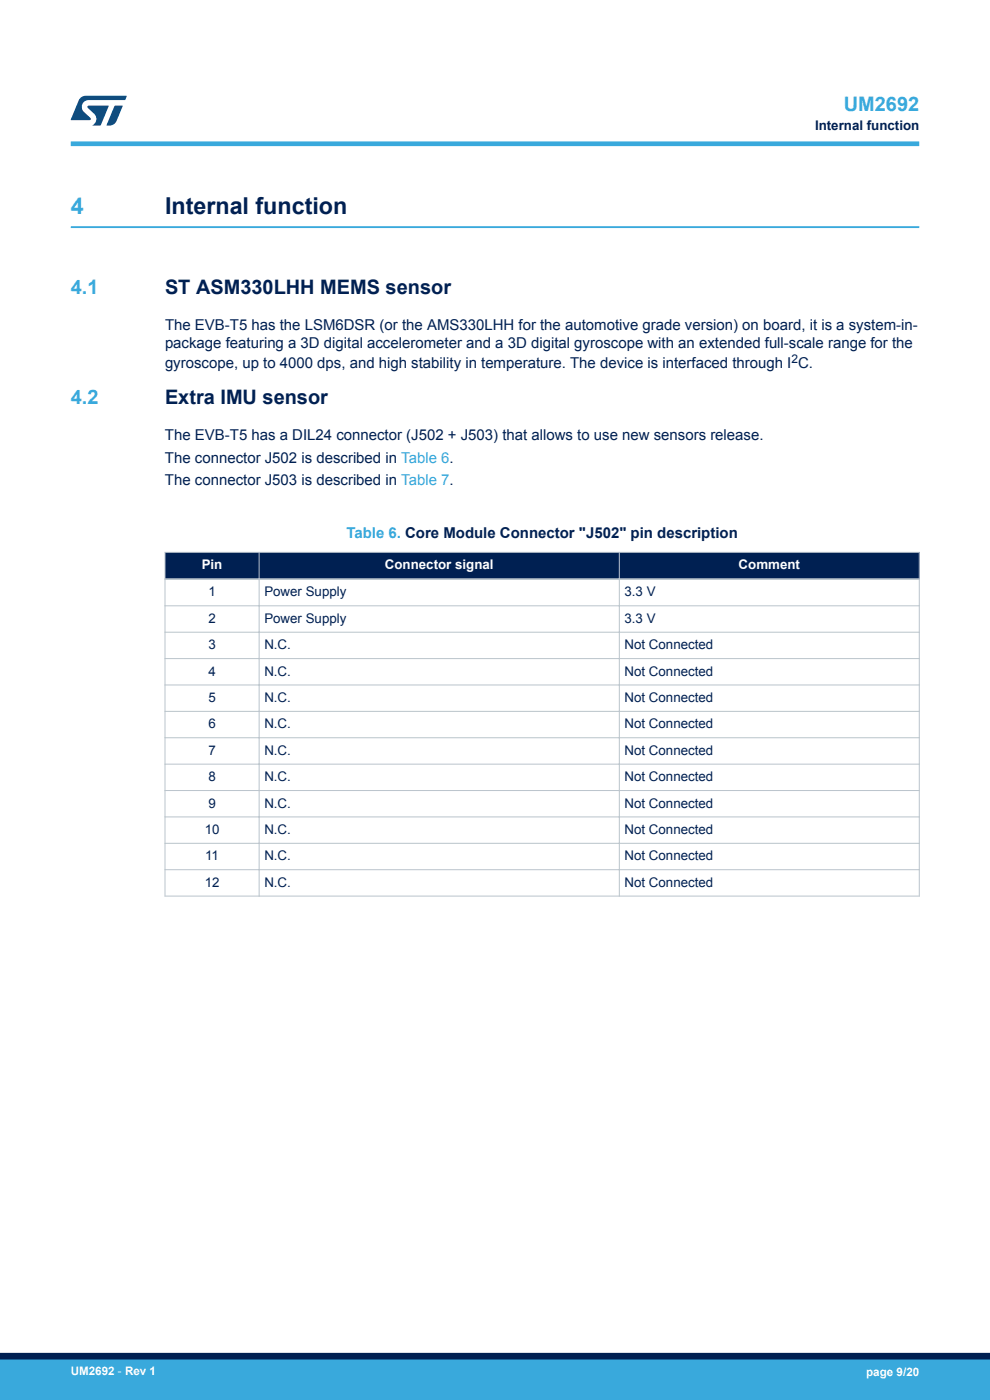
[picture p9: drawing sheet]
<svg xmlns="http://www.w3.org/2000/svg" width="210mm" height="297mm" viewBox="0 0 210 297" stroke-linecap="round" stroke-linejoin="round" font-family="sans-serif">
<defs><g id="words">
<text font-size="4.9" fill="#39a9dc" x="15" y="45.4">4</text>
<text font-size="4.9" fill="#002052" x="35" y="45.4">Internal function</text>
<g font-size="4.2" fill="#39a9dc">
<text x="179" y="23.5">UM2692</text>
<text x="15" y="62.4">4.1</text>
<text x="15" y="85.7">4.2</text>
</g>
<g font-size="4.2" fill="#002052">
<text x="35" y="62.4">ST ASM330LHH MEMS sensor</text>
<text x="35" y="85.7">Extra IMU sensor</text>
</g>
<g font-size="3.2" fill="#002052">
<text x="35" y="70">The EVB-T5 has the LSM6DSR (or the AMS330LHH for the automotive grade version) on board, it is a system-in-</text>
<text x="35" y="73.8">package featuring a 3D digital accelerometer and a 3D digital gyroscope with an extended full-scale range for the</text>
<text x="35" y="78.2">gyroscope, up to 4000 dps, and high stability in temperature. The device is interfaced through I C.</text>
<text x="35" y="93.4">The EVB-T5 has a DIL24 connector (J502 + J503) that allows to use new sensors release.</text>
<text x="35" y="98.1">The connector J502 is described in Table 6.</text>
<text x="35" y="102.9">The connector J503 is described in Table 7.</text>
</g>
<text font-size="3.2" fill="#39a9dc" x="73.5" y="114.2">Table 6. Core Module Connector &quot;J502&quot; pin description</text>
<g font-size="2.8" fill="#002052">
<text x="172.9" y="27.5">Internal function</text>
<text x="44.2" y="126.5">1</text>
<text x="56.1" y="126.5">Power Supply</text>
<text x="132.5" y="126.5">3.3 V</text>
<text x="44.2" y="132.1">2</text>
<text x="44.2" y="137.7">3</text>
<text x="56.1" y="132.1">Power Supply</text>
<text x="56.1" y="137.7">N.C.</text>
<text x="132.5" y="132.1">3.3 V</text>
<text x="132.5" y="137.7">Not Connected</text>
<text x="44.2" y="143.3">4</text>
<text x="56.1" y="143.3">N.C.</text>
<text x="132.5" y="143.3">Not Connected</text>
<text x="44.2" y="148.9">5</text>
<text x="56.1" y="148.9">N.C.</text>
<text x="132.5" y="148.9">Not Connected</text>
<text x="44.2" y="154.5">6</text>
<text x="56.1" y="154.5">N.C.</text>
<text x="132.5" y="154.5">Not Connected</text>
<text x="44.2" y="160.1">7</text>
<text x="56.1" y="160.1">N.C.</text>
<text x="132.5" y="160.1">Not Connected</text>
<text x="44.2" y="165.7">8</text>
<text x="56.1" y="165.7">N.C.</text>
<text x="132.5" y="165.7">Not Connected</text>
<text x="44.2" y="171.3">9</text>
<text x="56.1" y="171.3">N.C.</text>
<text x="132.5" y="171.3">Not Connected</text>
<text x="43.4" y="176.9">10</text>
<text x="56.1" y="176.9">N.C.</text>
<text x="132.5" y="176.9">Not Connected</text>
<text x="43.5" y="182.5">11</text>
<text x="56.1" y="182.5">N.C.</text>
<text x="132.5" y="182.5">Not Connected</text>
<text x="43.4" y="188.1">12</text>
<text x="56.1" y="188.1">N.C.</text>
<text x="132.5" y="188.1">Not Connected</text>
</g>
<g font-size="2.8" fill="#fff">
<text x="42.8" y="120.8">Pin</text>
<text x="81.6" y="120.8">Connector signal</text>
<text x="156.7" y="120.8">Comment</text>
</g>
<text font-size="2.5" fill="#002052" x="167.9" y="77.1">2</text>
<g font-size="2.5" fill="#fff">
<text x="15" y="291.6">UM2692 - Rev 1</text>
<text x="183.7" y="291.9">page 9/20</text>
</g>
</g></defs>
<path d="M15 48.2h180" fill="none" stroke="#39a9dc" stroke-width=".4"/>
<g fill="#002052">
<path d="M35 117.2h160v5.6h-160z" fill-rule="evenodd"/>
<path d="M35 117.2h160v5.6h-160z" fill-rule="evenodd"/>
</g>
<g fill="none" stroke="#b9c4ca" stroke-width=".21">
<path d="M34.9 117.2h160.2M35 117.1v73.1M55 117.1v73.1M131.4 117.1v73.1M195 117.1v73.1M34.9 128.5h160.2M34.9 134.1h160.2M34.9 139.7h160.2M34.9 145.3h160.2M34.9 150.9h160.2M34.9 156.5h160.2M34.9 162.1h160.2"/>
<path d="M34.9 167.7h160.2M34.9 173.3h160.2M34.9 178.9h160.2M34.9 184.5h160.2M34.9 190.1h160.2"/>
</g>
<path d="M34.9 122.8h160.2" fill="none" stroke="#b9c4ca" stroke-width=".35"/>
<path d="M15 30.5h180" fill="none" stroke="#39a9dc" stroke-width="1"/>
<g fill="#005288">
<path d="M17.1 20.7l1.1-.4 8.7 .1-.4 .8h-7.6a1.45 1.45 0 0 0-1.4 .9 1.45 1.45 0 0 0 .2 1.6l1.5 1.3v.4l-4.2 .1 1.7-4.2z"/>
<path d="M24.3 22.4l1.7 .1-1.3 3.2a1.6 1.6 0 0 1-1.5 .9l-.6-.1z"/>
<path d="M18.6 22.5h4.5l-1.8 4.1h-1.7a1.54 1.54 0 0 0 .4-2.4l-1.4-1.3z"/>
</g>
<g fill="#39a9dc">
<path d="M0 288.4h210v8.6h-210z" fill-rule="evenodd"/>
<path d="M-.1 288.4h210.2v4.4h-210.2z" fill-rule="evenodd"/>
</g>
<path d="M0 287.7h210" fill="none" stroke="#002052" stroke-width="1.4"/>
<use href="#words"/>
</svg>
